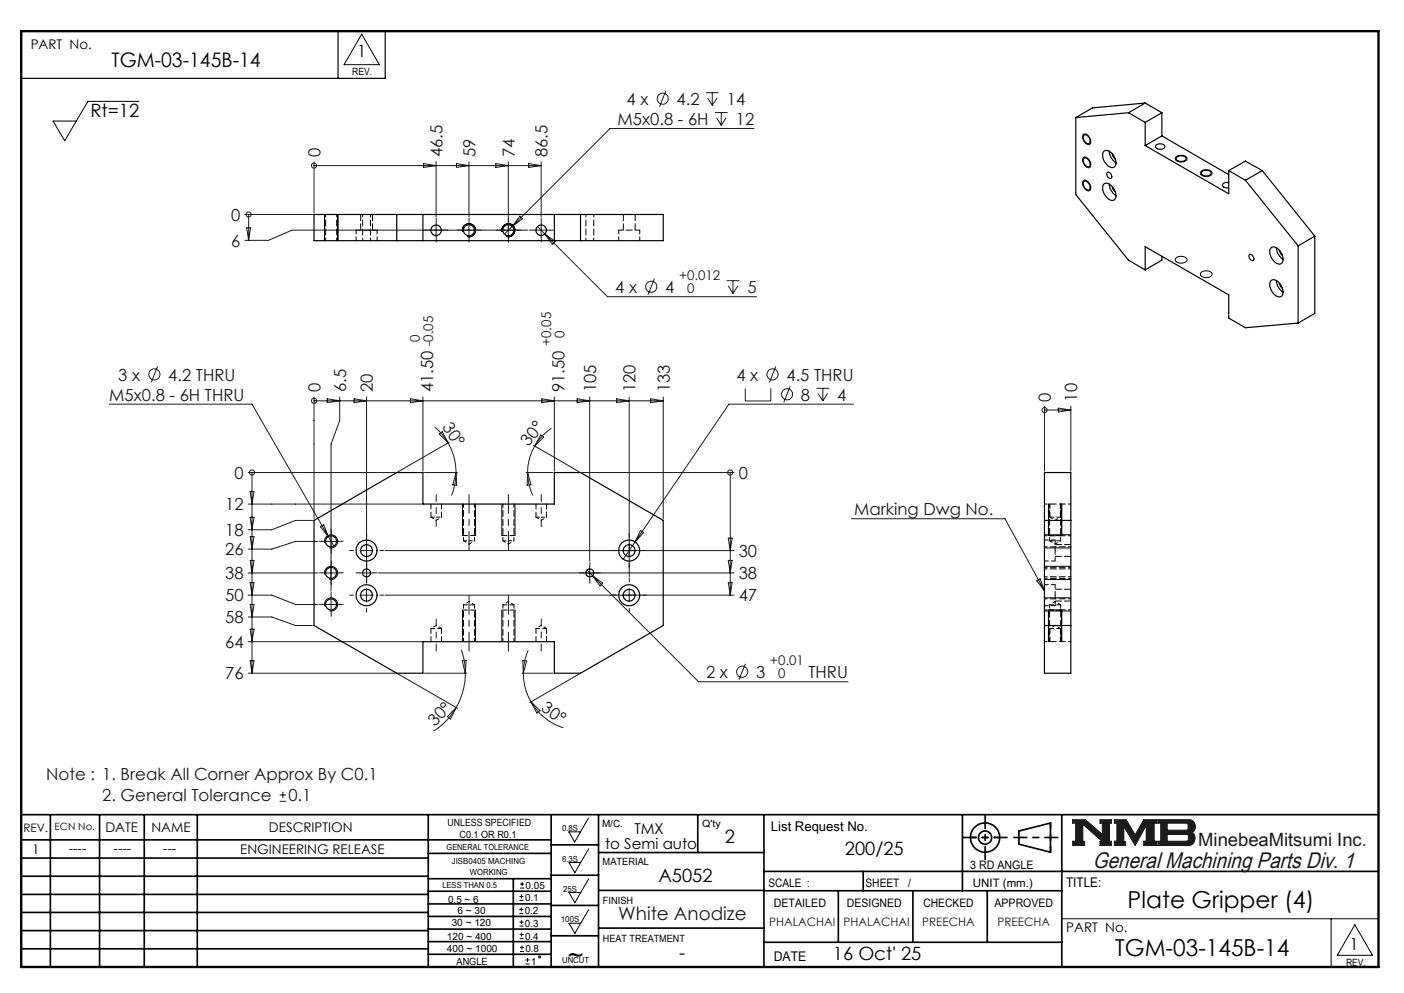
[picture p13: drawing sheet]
<svg xmlns="http://www.w3.org/2000/svg" width="297mm" height="210mm" viewBox="0 0 297 210" stroke-linecap="round" stroke-linejoin="round" font-family="sans-serif">
<defs><g id="words">
<g font-size="4.9">
<text x="238.5" y="192">Plate Gripper (4)</text>
<text x="120.1" y="203.7">~</text>
<text x="235.9" y="202.1">TGM-03-145B-14</text>
</g>
<text font-size="4.7" fill="#191924" x="231.2" y="183.6">General Machining Parts Div. 1</text>
<text font-size="4.2" x="23.6" y="14.3">TGM-03-145B-14</text>
<g font-size="3.9">
<text x="19.1" y="24.7">Rt=12</text>
<text x="153.3" y="178.4">2</text>
<text x="178.7" y="180.8">200/25</text>
<text x="139.3" y="186.6">A5052</text>
<text x="143.7" y="202.9">-</text>
<text x="176.2" y="203.1">16 Oct' 25</text>
</g>
<g font-size="3.9" fill="#191924">
<text x="253.5" y="178.9">MinebeaMitsumi Inc.</text>
<text x="130.8" y="194.7">White Anodize</text>
</g>
<g font-size="3.5">
<text x="75.6" y="12.1">1</text>
<text x="285.5" y="200.9">1</text>
</g>
<g font-size="3.5" fill="#191924">
<text x="132.6" y="22.2">4 x</text>
<text x="143.1" y="22.2">4.2</text>
<text x="153.7" y="22.2">14</text>
<text x="130.6" y="26.4">M5x0.8 - 6H</text>
<text x="155.7" y="26.4">12</text>
<text x="67.8" y="33.2" transform="rotate(-90 67.8 33.2)">0</text>
<text x="93.6" y="33.2" transform="rotate(-90 93.6 33.2)">46.5</text>
<text x="100.6" y="33.2" transform="rotate(-90 100.6 33.2)">59</text>
<text x="108.9" y="33.2" transform="rotate(-90 108.9 33.2)">74</text>
<text x="115.8" y="33.2" transform="rotate(-90 115.8 33.2)">86.5</text>
<text x="48.9" y="46.7">0</text>
<text x="48.9" y="52.2">6</text>
<text x="130.1" y="62">4 x</text>
<text x="140.7" y="62">4</text>
<text x="158.1" y="62">5</text>
<text x="25" y="80.5">3 x</text>
<text x="35.6" y="80.5">4.2 THRU</text>
<text x="67.8" y="82.9" transform="rotate(-90 67.8 82.9)">0</text>
<text x="73.2" y="82.9" transform="rotate(-90 73.2 82.9)">6.5</text>
<text x="78.9" y="82.9" transform="rotate(-90 78.9 82.9)">20</text>
<text x="91.6" y="82.9" transform="rotate(-90 91.6 82.9)">41.50</text>
<text x="119.4" y="82.9" transform="rotate(-90 119.4 82.9)">91.50</text>
<text x="126.1" y="82.9" transform="rotate(-90 126.1 82.9)">105</text>
<text x="134.4" y="82.9" transform="rotate(-90 134.4 82.9)">120</text>
<text x="141.7" y="82.9" transform="rotate(-90 141.7 82.9)">133</text>
<text x="155.8" y="80.5">4 x</text>
<text x="166.4" y="80.5">4.5 THRU</text>
<text x="23.1" y="84.7">M5x0.8 - 6H THRU</text>
<text x="169.4" y="84.7">8</text>
<text x="177.1" y="84.7">4</text>
<text x="222.3" y="84.9" transform="rotate(-90 222.3 84.9)">0</text>
<text x="227.9" y="84.9" transform="rotate(-90 227.9 84.9)">10</text>
<text x="93.5" y="90.3" transform="rotate(56 93.5 90.3)">30°</text>
<text x="111.8" y="94.5" transform="rotate(-51 111.8 94.5)">30°</text>
<text x="49.6" y="101.3">0</text>
<text x="156.3" y="101.3">0</text>
<text x="47.6" y="107.9">12</text>
<text x="47.6" y="113.3">18</text>
<text x="180.7" y="108.9">Marking Dwg No.</text>
<text x="47.6" y="117.4">26</text>
<text x="156.3" y="117.7">30</text>
<text x="47.6" y="122.5">38</text>
<text x="156.3" y="122.5">38</text>
<text x="47.6" y="127.2">50</text>
<text x="47.6" y="131.8">58</text>
<text x="156.3" y="127.2">47</text>
<text x="47.6" y="137">64</text>
<text x="47.6" y="143.7">76</text>
<text x="149.4" y="143.4">2 x</text>
<text x="159.9" y="143.4">3</text>
<text x="171" y="143.4">THRU</text>
<text x="92.1" y="153.8" transform="rotate(-46 92.1 153.8)">30°</text>
<text x="114.3" y="150.2" transform="rotate(34 114.3 150.2)">30°</text>
<text x="9.8" y="164.9">Note : 1. Break All Corner Approx By C0.1</text>
<text x="21.6" y="169.4">2. General Tolerance</text>
<text x="61" y="169.4">0.1</text>
</g>
<g font-size="3.2">
<text x="128" y="179.5">to Semi auto</text>
<text x="134.2" y="176.3">TMX</text>
</g>
<g font-size="2.8">
<text x="6.5" y="10.4">PART No.</text>
<text x="22.3" y="175.9">DATE</text>
<text x="32" y="175.9">NAME</text>
<text x="56.9" y="175.9">DESCRIPTION</text>
<text x="163.1" y="175.7">List Request No.</text>
<text x="6.8" y="180.6">1</text>
<text x="14.5" y="180.3">----</text>
<text x="24" y="180.3">----</text>
<text x="34.5" y="180.3">---</text>
<text x="50.8" y="180.7">ENGINEERING RELEASE</text>
<text x="225.5" y="187.6">TITLE:</text>
<text x="225.6" y="197.2">PART No.</text>
<text x="163.7" y="203.2">DATE</text>
</g>
<g font-size="2.8" fill="#191924">
<text x="143.6" y="59.1">+0.012</text>
<text x="145.3" y="62">0</text>
<text x="119.4" y="71.5" transform="rotate(-90 119.4 71.5)">0</text>
<text x="88.8" y="72.2" transform="rotate(-90 88.8 72.2)">0</text>
<text x="91.6" y="73.2" transform="rotate(-90 91.6 73.2)">-0.05</text>
<text x="116.6" y="73.2" transform="rotate(-90 116.6 73.2)">+0.05</text>
<text x="162.9" y="140.6">+0.01</text>
<text x="164.6" y="143.4">0</text>
</g>
<g font-size="2.5">
<text x="4.9" y="175.9">REV.</text>
<text x="205.2" y="183.8">3 RD ANGLE</text>
<text x="162.5" y="187.5">SCALE :</text>
<text x="163.7" y="191.7">DETAILED</text>
<text x="179.2" y="191.9">DESIGNED</text>
<text x="183.1" y="187.5">SHEET</text>
<text x="192.1" y="187.5">/</text>
<text x="195.3" y="191.9">CHECKED</text>
<text x="205.8" y="187.5">UNIT (mm.)</text>
<text x="210.4" y="191.9">APPROVED</text>
</g>
<g font-size="2.5" fill="#191924">
<text x="162.7" y="195.9">PHALACHAI PHALACHAI</text>
<text x="195.1" y="195.9">PREECHA</text>
<text x="211" y="195.9">PREECHA</text>
</g>
<g font-size="2.1">
<text x="74.5" y="16">REV.</text>
<text x="11.6" y="175.6">ECN No.</text>
<text x="94.7" y="174.7">UNLESS SPECIFIED</text>
<text x="97.2" y="177.3">C0.1 OR R0.1</text>
<text x="127.3" y="174.9">M/C.</text>
<text x="148.6" y="175">Q'ty</text>
<text x="127.5" y="183">MATERIAL</text>
<text x="94.8" y="191">0.5 ~ 6</text>
<text x="111.1" y="190.6">0.1</text>
<text x="111.2" y="188">0.05</text>
<text x="127.6" y="191.1">FINISH</text>
<text x="95.6" y="195.9">30 ~ 120</text>
<text x="96.8" y="193.3">6 ~ 30</text>
<text x="111" y="193.4">0.2</text>
<text x="111.1" y="196.1">0.3</text>
<text x="94.5" y="198.8">120 ~ 400</text>
<text x="94.5" y="201.3">400 ~ 1000</text>
<text x="111.1" y="198.7">0.4</text>
<text x="111.2" y="201.4">0.8</text>
<text x="127.6" y="199.2">HEAT TREATMENT</text>
<text x="96.6" y="204.1">ANGLE</text>
<text x="112.3" y="204.1">1</text>
<text x="284.7" y="204.3">REV.</text>
</g>
<g font-size="1.8">
<text x="94.5" y="179.8">GENERAL TOLERANCE</text>
<text x="118.9" y="175.7">0.8S</text>
<text x="95.6" y="182.8">JISB0405 MACHING</text>
<text x="99.4" y="185.1">WORKING</text>
<text x="118.9" y="182.2">6.3S</text>
<text x="93.6" y="187.8">LESS THAN 0.5</text>
<text x="119.1" y="188.6">25S</text>
<text x="118.6" y="195.1">100S</text>
<text x="118.9" y="203.6">UNCUT</text>
</g>
</g></defs>
<g fill="none" stroke="#000" stroke-width=".35">
<path d="M4.5 172.3h287.1M4.5 177.6h112.1M10.7 172.3v32.2M21.1 172.3v32.2M30.5 172.3v32.2M41.7 172.3v32.2M90.6 172.3v32.2M116.6 172.3v32.2M116.6 178.7h10M126.6 172.3v32.2M147.6 172.3v8M161.6 172.3v32.2"/>
<path d="M203.6 172.3v16.1M215.5 175.7l6.7-1.6v6.1l-6.7-1.7zM224.6 172.3v32.2M4.5 185.3h86.1M4.5 181.5h86.1M4.5 189.2h86.1M4.5 193h86.1M4.5 196.8h86.1M90.6 199.1h26M90.6 193.8h26M90.6 188.5h26M90.6 191.2h26"/>
<path d="M90.6 180.5h26M90.6 185.8h26M90.6 196.5h26M108.6 185.8v18.5M116.6 185.1h10M116.6 191.5h10M116.6 197.9h10M126.6 196.3h35M126.6 188.3h35M126.6 180.3h35M161.6 184.3h130M161.6 199.3h63"/>
<path d="M161.6 188.4h63M177.3 188.4v10.9M182.6 184.3v4.1M193.1 188.4v10.9M208.8 188.4v10.9M4.5 200.7h86.1M90.6 201.8h26"/>
<circle cx="208.4" cy="177.1" r="3.1"/>
<circle cx="208.4" cy="177.1" r="1.4"/>
</g>
<path d="M226.9 173.3h2.7l3.6 3.2v-2.4h-.5v-.8h2.4v.8h-.4v3.8h.4v.9h-2.4v-.9h.5l-4.1-3.6v3.6h.3v.9h-2.5v-.9h.6v-3.8h-.6zM235.7 173.3h2.5l1.9 3.3 1.8-3.3h2.8v.8h-.5v3.8h.5v.9h-2.8v-.9h.6v-3.3l-2.4 4.2-2.4-4v3.2h.4v.8h-2.4v-.9h.6v-3.8h-.6zM244.9 173.3h6.6a1.48 1.48 0 0 1 1.3 1.2 1.48 1.48 0 0 1-.7 1.6 1.48 1.48 0 0 1 .7 1.6 1.48 1.48 0 0 1-1.4 1.1h-6.5v-.9h.6v-3.8h-.6zM246.9 174.1h4.1l.3 .2v1l-.3 .3h-4.1zM246.9 176.5h4.2l.3 .3v.8l-.4 .3h-4.1z" fill="none" stroke="#191924" stroke-width=".21"/>
<path d="M76.5 7.2l3.8 6.5h-7.5zM120.3 175.9h2.5l-1.2 2.2zM124.5 173l-1.7 2.9M124.5 179.5l-1.7 2.9M120.4 182.4h2.4l-1.2 2.2zM120.4 188.8h2.4l-1.2 2.1zM120.4 195.3h2.4l-1.2 2.1zM124.5 185.9l-1.7 2.9M124.5 192.4l-1.7 2.9M224.6 194.3h67M281.6 194.3v10.2M286.6 195.6l3.7 6.4h-7.4z" fill="none" stroke="#000" stroke-width=".21"/>
<path d="M4.5 6.6h287.1" fill="none" stroke="#000" stroke-width=".21" stroke-dasharray="6.3 1.3 1.3 1.3" stroke-dashoffset="1.9"/>
<path d="M71.5 6.6v10M81.5 6.6v10h-77" fill="none" stroke="#000" stroke-width=".25"/>
<path d="M205.3 177.1h6.2M222.2 174v6.2" fill="none" stroke="#000" stroke-width=".35" stroke-dasharray="15.2 1.3 1.3 1.3" stroke-dashoffset="14.1"/>
<path d="M203.8 177.1h9.2M208.4 172.5v9.2M214.5 177.1h9.3" fill="none" stroke="#000" stroke-width=".35" stroke-dasharray="15.2 1.3 1.3 1.3" stroke-dashoffset="12.5"/>
<path d="M4.5 6.6h287.1v197.9h-287.1z" fill="none" stroke="#000" stroke-width=".5"/>
<path d="M226.9 173.3v.8h.6v3.8h-.6v.9h2.5v-.9h-.3v-3.6l4.1 3.6h-.5v.9h2.4v-.9h-.4v-3.8h.4v-.8h-2.4v.8h.5v2.4l-3.6-3.2zM235.7 173.3v.8h.6v3.8h-.6v.9h2.4v-.8h-.4v-3.2l2.4 4 2.4-4.2v3.3h-.6v.9h2.8v-.9h-.5v-3.8h.5v-.8h-2.8l-1.8 3.3-1.9-3.3zM246.9 176.5h4.2l.3 .2v1l-.3 .2h-4.2zM244.9 173.3v.8h.6v3.8h-.6v.9h6.9l.7-.5 .3-.9-.1-.7-.6-.6a1.48 1.48 0 0 0 .7-1.6 1.48 1.48 0 0 0-1.3-1.2zM246.9 174.1h4.1l.3 .2v1.1l-.2 .2h-4.2z" fill-rule="evenodd" fill="#191924"/>
<g fill="none" stroke="#191924" stroke-width=".21">
<path d="M140.9 19.2l-1.4 3.4M149.3 19.6h2.7M150.7 19.6v2.7M66.4 35h.1M66.4 34.2v10.8M66.4 35h48.1M89.6 34.6l2.7 .4-2.7 .4zM92.3 34.2v11.7M96.6 34.6l2.6 .4-2.6 .4zM99.2 34.2v11.6M104.9 34.6l2.6 .4-2.6 .4zM107.5 34.2v15.9"/>
<path d="M111.8 34.6l2.7 .4-2.7 .4zM114.5 34.2v11.7M149.7 20.7l1 1.6M151.2 23.8h2.7M151.6 24.9l1 1.6M151.7 20.7l-1 1.6M152.6 23.8v2.7M153.6 24.9l-1 1.6M159.5 27.2h-30.5l-22.3 22.3M51.8 45.4h14.3M52.2 48.2h.8l-.4 2.6zM52.6 45.4v5.4"/>
<path d="M52.6 45.4h.1M92.3 47.3v2.8M99.2 47.3v2.8M110 45.7l.5 .6-2.1 1.6zM111.7 48.7h-49.9l-5 2.1h-5M113.1 48.7h2.8M113.7 47.9l1.6 1.6M114.5 47.3v2.8M115.3 49.5l13.2 13.3h31.6M115.3 49.5l2.1 1.6-.6 .5zM138.4 58.9l-1.3 3.4M153.7 59.4h2.7"/>
<path d="M155 59.4v2.7M33.3 77.5l-1.3 3.3M154.1 60.5l.9 1.6M156.1 60.5l-1.1 1.6M164.1 77.5l-1.3 3.3M23.1 85.5h30.2l16.2 28M52.5 99.9h31.1M53.3 99.9v42.5M53.3 99.9h.1M66.4 84.8h.1M66.4 84.8h73.9M66.4 84v25.7"/>
<path d="M69.2 84.3l2.7 .5-2.7 .4zM71.9 84v4.9l-1.9 5v31.1M74.9 84.3l2.6 .5-2.6 .4zM77.5 84v38.5M86.8 84.3l2.7 .5-2.7 .4zM89.5 84v15.7M89.8 99.9h7M92 90.3a12.9 12.9 0 0 1 2.8 3.4M92.9 91.8l.7-.5 1.2 2.4zM94.8 93.7l.4 .9a12.9 12.9 0 0 1 1.3 5.3M95 93.5l-10.8 6.3M96.5 99.9a13.1 13.1 0 0 1-1 4.9"/>
<path d="M96.5 99.9l.1 2.7-.8-.1zM111.3 99.9h5.6M111.6 99.9l.7 2.6-.8 .1zM111.6 99.9a11.5 11.5 0 0 0 1.1 4.9M112.9 94.2l9.7 5.6M113.1 94.3a11.8 11.8 0 0 0-1.5 5.6M114.4 92l.6 .5-1.9 1.8zM114.6 84.3l2.7 .5-2.7 .4zM116.7 90.6a11 11 0 0 0-3.6 3.7M117.3 84v15.7M122.1 84.3l2.6 .5-2.6 .4zM123.1 99.9h32.2"/>
<path d="M124.7 84v34.6M130.5 84.3l2.6 .5-2.6 .4zM133.1 84v38M137.7 84.3l2.6 .5-2.6 .4zM140.3 84v25.7M154.5 99.9v26M154.5 99.9h.1M157.7 82.1v2.7h5.4v-2.7M167.1 81.7l-1.3 3.4M172.7 82.1h2.7M173 83.2l1.1 1.6M174.1 82.1v2.7"/>
<path d="M175 83.2l-.9 1.6M180.6 85.5h-26.4l-19.9 29.1M220.9 86.7h.1M220.9 85.9v13.8M220.9 86.7h5.6M223.9 86.3l2.6 .4-2.6 .4zM226.5 85.9v13.8M52.5 106.6h36.7M52.9 104h.8l-.4 2.6zM52.9 113.5h.8l-.4 2.6zM52.9 118.5h.8l-.4 2.7zM52.9 109.4h.8l-.4 2.6z"/>
<path d="M66.1 110.1h-3.6l-5 1.9h-5M67.2 114.5h-4.7l-5 1.6h-5M67.8 111.4l.7-.4 1 2.5zM68.7 114.5h2.7M69.5 113.5l1.1 2M76.1 116.4h2.8M81.5 116.4h73.8M124.7 119.8v2.7M134.3 114.6l-2.5 3.7M135.5 112.2l.7 .4-1.9 2zM154.1 118.5h.8l-.4 2.7zM154.1 113.8h.8l-.4 2.6z"/>
<path d="M180.1 109.7h32.5l8.3 15.2M52.5 121.2h14.7M52.5 125.9h5l5 1.9h4.7M52.5 135.7h36.7M52.5 130.5h5l5 1.8h3.6M52.9 123.2h.8l-.4 2.7zM52.9 127.8h.8l-.4 2.7zM52.9 133.1h.8l-.4 2.6zM52.9 139.7h.8l-.4 2.7zM68.7 121.2h2.7M68.7 127.8h2.7M70 126.4v2.8"/>
<path d="M76.1 121.2h2.8M76.1 125.9h2.8M77.5 124.5v2.8M80 121.2h75.3M81.5 125.9h73.8M97.6 137.4a13.7 13.7 0 0 1 .8 5M97.8 139.8l.8-.1-.2 2.7zM110.6 139.7l.8 .1-.7 2.6zM111.7 137.5l-.2 .5a13.3 13.3 0 0 0-.8 4.4M124.2 120.6l1.1 1.1M125.3 121.7l22.5 22.5h31.6M125.3 121.7l2.2 1.6-.6 .6z"/>
<path d="M133.1 124.5v2.8M154.1 123.2h.8l-.4 2.7zM219.3 122.8l.7-.4 .9 2.5zM52.5 142.4h31.1M84.2 142.5l12.6 7.3M89.8 142.4h8.9M96.5 149.6a13.9 13.9 0 0 1-4.8 5M96.5 149.6l-1.2 2.4-.6-.5zM98.4 142.4a14.8 14.8 0 0 1-1.9 7.2M110.4 142.4h6.5M110.7 142.4a12.2 12.2 0 0 0 1.6 6M112.3 148.4a12.4 12.4 0 0 0 6.9 5.5"/>
<path d="M112.3 148.4l1.9 1.9-.6 .5zM122.6 142.5l-10.5 6.1M157.7 140.4l-1.4 3.3M59.2 169.5h1.3M59.2 168.1h1.3M59.8 167.5v1.3"/>
<circle cx="66.4" cy="35" r=".54"/>
<circle cx="140.2" cy="20.9" r="1.18"/>
<circle cx="52.6" cy="45.4" r=".54"/>
<circle cx="32.7" cy="79.2" r="1.18"/>
<circle cx="137.8" cy="60.6" r="1.18"/>
<circle cx="163.4" cy="79.2" r="1.18"/>
<circle cx="53.3" cy="99.9" r=".54"/>
<circle cx="66.4" cy="84.8" r=".54"/>
<circle cx="154.5" cy="99.9" r=".54"/>
<circle cx="166.5" cy="83.4" r="1.18"/>
<circle cx="221" cy="86.7" r=".54"/>
<circle cx="157" cy="142.1" r="1.18"/>
</g>
<g fill="none" stroke="#000" stroke-width=".21">
<path d="M29.4 21.4h-10.8l-4.9 8.4-2.5-4.2h4.9M229.1 33.4a.82 .82 0 0 1 1.3 .4 1.07 1.07 0 0 1-.1 1.7 1.68 1.68 0 0 1-1.2-2.1zM229.2 28.4a1.22 1.22 0 0 1 1.5 1.2 .67 .67 0 0 1-.2 .9 .67 .67 0 0 1-.9-.3l-.6-1zM229.2 38.2a1.48 1.48 0 0 1 1.6 1.6 .62 .62 0 0 1-.6 .6 .62 .62 0 0 1-.6-.4l-.6-1v-.4zM248.8 33.2a1.46 1.46 0 0 1 2.3 .4 1.5 1.5 0 0 1-2.5 0zM254 36.3a1.65 1.65 0 0 1 2.4 .2 1.36 1.36 0 0 1-2.3 .5 .47 .47 0 0 1-.1-.7zM68.7 45.4v5.5M71.4 45.4v5.5M97.9 49.1a1.38 1.38 0 0 1 1.1-1.8 1.38 1.38 0 0 1 1.6 1.5 1.38 1.38 0 0 1-1.8 1.2M106.2 49.1a1.38 1.38 0 0 1 1.2-1.8 1.38 1.38 0 0 1 1.5 1.5 1.38 1.38 0 0 1-1.7 1.2M248.8 54.5a1.57 1.57 0 0 1 2.3 .4 1.49 1.49 0 0 1-2.4 .3 .45 .45 0 0 1 .1-.7zM254 57.7a1.65 1.65 0 0 1 2.4 .2 1.39 1.39 0 0 1-2.3 .5 .52 .52 0 0 1-.1-.7z"/>
<path d="M68.7 114.9a1.39 1.39 0 0 1 1.2-1.8 1.39 1.39 0 0 1 1.5 1.5 1.39 1.39 0 0 1-1.7 1.2M97.8 106.6v6.7M100.6 106.6v6.7M106.2 106.6v6.7M108.9 106.6v6.7M220.9 119.8h5.6M220.9 113.1h5.6M220.9 115.9h5.6M221.8 106.6v6.7M224.6 106.6v6.7M68.7 121.5a1.39 1.39 0 0 1 1.2-1.7 1.39 1.39 0 0 1 1.5 1.5 1.39 1.39 0 0 1-1.7 1.2M68.7 128.2a1.39 1.39 0 0 1 1.2-1.8 1.39 1.39 0 0 1 1.5 1.6 1.39 1.39 0 0 1-1.7 1.2"/>
<path d="M97.8 129v6.7M100.6 129v6.7M106.2 129v6.7M108.9 129v6.7M220.9 122.5h5.6M220.9 126.4h5.6M220.9 129.2h5.6M221.8 129v6.7M224.6 129v6.7M109.9 193.2h.8M109.9 192.3h.8M109.9 195.9h.8"/>
<path d="M109.9 195h.8M109.9 190.4h.8M109.9 189.6h.8M109.9 198.5h.9M109.9 197.7h.9M110 187.8h.9M110 187h.9M110.3 191.9v.8M110.3 189.2v.8M110.3 194.6v.8M110.3 197.2v.9M110.4 199.9v.9"/>
<path d="M110.5 186.5v.9M110 201.2h.8M110 200.4h.8M111.2 203.9h.8M111.2 203h.8M111.6 202.6v.8"/>
<circle cx="114.1" cy="202.4" r=".21"/>
</g>
<path d="M99.2 104.6v11.8M107.6 104.6v11.8M99.2 125.9v11.8M107.6 137.7v-11.8" fill="none" stroke="#191924" stroke-width=".21" stroke-dasharray="15.2 1.3 1.3 1.3" stroke-dashoffset="11.3"/>
<path d="M92.3 111.4v-6.8M114.5 111.4v-6.8M92.3 130.9v6.8M114.5 137.7v-6.8" fill="none" stroke="#191924" stroke-width=".21" stroke-dasharray="15.2 1.3 1.3 1.3" stroke-dashoffset="13.8"/>
<g fill="none" stroke="#000" stroke-width=".21" stroke-dasharray="1.3 .6" stroke-dashoffset=".2">
<path d="M91.2 106.6v2.8M93.4 109.4v-2.8M97.8 113.3h2.8M106.2 113.3h2.7M113.4 106.6v2.8M115.6 109.4v-2.8M221.8 113.3h2.8M222.1 106.6v2.8M224.3 109.4v-2.8M91.2 132.9v2.8M93.4 135.7v-2.8M100.6 129h-2.8"/>
<path d="M108.9 129h-2.7M113.4 132.9v2.8M115.6 135.7v-2.8M222.1 132.9v2.8M224.3 135.7v-2.8M224.6 129h-2.8"/>
</g>
<g fill="none" stroke="#191924" stroke-width=".21" stroke-dasharray="15.2 1.3 1.3 1.3">
<path d="M90.9 48.7h-1.1M92.3 47.3v-1.1M92.3 50.1v1.1M93.7 48.7h1.1M97.8 48.7h-1.1M99.2 47.3v-1.2M99.2 50.1v1.1M100.6 48.7h1.2M106.2 48.7h-1.2M107.6 47.3v-1.2M107.6 50.1v1.1M108.9 48.7h1.2"/>
<path d="M113.1 48.7h-1.1M114.5 47.3v-1.1M114.5 50.1v1.1M115.9 48.7h1.1M68.7 114.5h-1.2M70.1 119.8v-1.2M70.1 113.1v-1.2M70.1 115.9v1.1M71.4 114.5h1.2M74.8 116.4h-.9M77.6 113.6v-.8M77.6 119.2v.8"/>
<path d="M77.6 119.8v-.9M80.3 116.4h.9M124.8 119.8v-.9M130.3 116.4h-.8M133.1 113.6v-.8M133.1 119.2v.8M135.9 116.4h.8M68.7 127.8h-1.2M68.7 121.1h-1.2M70.1 126.4v-1.1M70.1 129.2v1.2M70.1 122.5v1.2"/>
<path d="M71.4 127.8h1.2M71.4 121.1h1.2M74.8 125.9h-.9M76.2 121.1h-.9M77.6 123.1v-.8M77.6 128.6v.9M77.6 122.5v.9M78.9 121.1h.9M80.3 125.9h.9M123.4 121.1h-.8M124.8 122.5v.9M126.2 121.1h.8"/>
<path d="M130.3 125.9h-.8M133.1 123.1v-.8M133.1 128.6v.9M135.9 125.9h.8"/>
</g>
<g fill="none" stroke="#000" stroke-width=".25">
<path d="M227.6 24.9v16.3l11.1 13.8 3.6 2.1M229.2 28.7a.88 .88 0 0 1 1.3 .7 .58 .58 0 0 1-.1 .9 .58 .58 0 0 1-.8-.3l-.4-.6zM229.2 38.5a.88 .88 0 0 1 1.3 .8 .58 .58 0 0 1-.1 .9 .58 .58 0 0 1-.8-.4l-.4-.6zM229.3 33.5a1.15 1.15 0 0 1 1.3 1.3 .54 .54 0 0 1-.5 .5 .54 .54 0 0 1-.5-.4 1.19 1.19 0 0 1-.3-1.4zM233.4 32.1a1.16 1.16 0 0 1 1.8 .3 2.29 2.29 0 0 1 .6 2.9 1.33 1.33 0 0 1-1.9-.8 2.47 2.47 0 0 1-.5-2.4zM233.5 38.9a1.7 1.7 0 0 1 2.3 1.3 1.44 1.44 0 0 1-.4 2.2 2.52 2.52 0 0 1-1.9-3.5zM234.2 36.5a.78 .78 0 0 1 .8 .4 .78 .78 0 0 1-.1 .9 .93 .93 0 0 1-.7-1.3zM234.7 32a3.2 3.2 0 0 0 1.4 2.5M234.7 38.9a3.2 3.2 0 0 0 1.4 2.5M235.3 32.5l.2 .6 .4 .5M235.3 39.5l.2 .5 .4 .6M238.7 23.8l3.6 2.1"/>
<path d="M238.7 23.8l-11.1 1.1M242.3 25.9v4.9M242.3 30.8l17.6 10.2v-4.9M242.3 21.8l-3.6 2M242.3 21.8l3.5 2M242.3 21.8l-11.2 1-3.5 2.1M244.6 30.6a1.29 1.29 0 0 1 1.9 .4 1.19 1.19 0 0 1-2.1 0zM245.8 28.7l-3.5 2.1M245.8 28.7l14.1 8.2M245.8 23.8l-3.5 2.1M245.8 23.8v4.9M249 33.2a1.37 1.37 0 0 1 1.9 .3 1.11 1.11 0 0 1-1.8 .5l-.3-.4z"/>
<path d="M254.3 36.3a1.34 1.34 0 0 1 1.9 .2 1.09 1.09 0 0 1-1.8 .5l-.3-.3zM259.9 38.6a.87 .87 0 0 0-1.3 .7l.7 .4h.6M259.9 36.1l3.6 2M259.9 36.1l3.6-2 3.5 2M263.5 38.1l11.1 13.9M267 36.1l-3.5 2M267 36.1l11.1 13.8M66.4 45.4h73.9v5.5h-73.9zM83.9 45.4v5.5M89.5 45.4v5.5M117.3 45.4v5.5M122.8 45.4v5.5"/>
<path d="M242.3 57.1v-4.9l17.6 10.2v4.9l3.6 2 11.1-1M245.8 54.2v.8l-3.5 2.1M264.3 53.8a.83 .83 0 0 1 .8 .4 .83 .83 0 0 1 0 .9 .87 .87 0 0 1-.8-1.3zM268.9 52.4a1.59 1.59 0 0 1 2.1 1 1.59 1.59 0 0 1-.2 2.4 2.57 2.57 0 0 1-2-3.2zM268.9 59.3a1.6 1.6 0 0 1 2.1 1 1.62 1.62 0 0 1-.2 2.5 2.59 2.59 0 0 1-2-3.3zM270 52.4a3.2 3.2 0 0 0 1.4 2.4M270 59.3a3.2 3.2 0 0 0 1.4 2.5M270.7 52.9l.3 .8 .3 .3M270.7 59.9l.3 .8 .3 .3M274.6 52v16.3M278.1 49.9l-3.5 2.1M278.1 49.9v16.4l-3.5 2"/>
<path d="M220.9 99.9h5.6v42.5h-5.6zM66.4 110.1l17.5-10.2h5.6v6.7h27.8v-6.7h5.5l17.5 10.2v22.2l-17.5 10.1h-5.5v-6.7h-27.8v6.7h-5.6l-17.5-10.1zM220.9 110.1h5.6M220.9 132.3h5.6"/>
<circle cx="92.3" cy="48.7" r="1.1"/>
<circle cx="99.2" cy="48.7" r="1.16"/>
<circle cx="107.5" cy="48.7" r="1.16"/>
<circle cx="114.5" cy="48.7" r="1.1"/>
<circle cx="70" cy="114.5" r="1.16"/>
<circle cx="77.5" cy="116.4" r="1.24"/>
<circle cx="77.5" cy="116.4" r="2.22"/>
<circle cx="133.1" cy="116.4" r="1.24"/>
<circle cx="133.1" cy="116.4" r="2.22"/>
<circle cx="70" cy="121.1" r="1.15"/>
<circle cx="70" cy="127.8" r="1.15"/>
<circle cx="77.5" cy="121.2" r=".83"/>
<circle cx="77.5" cy="125.9" r="1.24"/>
<circle cx="77.5" cy="125.9" r="2.22"/>
<circle cx="124.8" cy="121.2" r=".83"/>
<circle cx="133.1" cy="125.9" r="1.24"/>
<circle cx="133.1" cy="125.9" r="2.22"/>
</g>
<path d="M222 114.4h2.4M100.4 127.9h-2.3M108.7 127.9h-2.3M224.4 127.9h-2.4" fill="none" stroke="#000" stroke-width=".21" stroke-dasharray="1.3 .6" stroke-dashoffset=".4"/>
<g fill="none" stroke="#000" stroke-width=".21" stroke-dasharray="1.3 .6" stroke-dashoffset=".6">
<path d="M91.2 109.4h1.1M91.2 109.4l1.1 .6M92.3 109.4h1.1M92.3 110l1.1-.6M98.1 114.4h1.1M98.1 106.6v7.8M99.2 114.4h1.2M100.4 114.4v-7.8M106.4 114.4h1.2M106.4 106.6v7.8M107.6 114.4h1.1M108.7 114.4v-7.8"/>
<path d="M113.4 109.4h1.1M113.4 109.4l1.1 .6M114.5 109.4h1.1M114.5 110l1.1-.6M222 106.6v7.8M222.1 109.4l1.1 .6M223.2 110l1.1-.6M224.4 114.4v-7.8M92.3 132.2l-1.1 .7M93.4 132.9l-1.1-.7M98.1 127.9v7.8M100.4 135.7v-7.8"/>
<path d="M106.4 127.9v7.8M108.7 135.7v-7.8M114.5 132.2l-1.1 .7M115.6 132.9l-1.1-.7M222 127.9v7.8M223.2 132.2l-1.1 .7M224.3 132.9l-1.1-.7M224.4 135.7v-7.8"/>
</g>
<g fill="none" stroke="#000" stroke-width=".21" stroke-dasharray="1.3 .6" stroke-dashoffset=".5">
<path d="M75.3 48.7v2.2M79.8 50.9v-2.2M130.9 48.7v2.2M135.3 50.9v-2.2M221 118.6h2.2M222.1 109.4h2.2M223.2 116.4v-2.2M223.2 118.6v-2.2M223.2 114.2h-2.2M93.4 132.9h-2.2M115.6 132.9h-2.2M221 128.1h2.2"/>
<path d="M223.2 125.9v-2.3M223.2 128.1v-2.2M223.2 123.6h-2.2M224.3 132.9h-2.2"/>
</g>
<g fill="none" stroke="#000" stroke-width=".21" stroke-dasharray="1.3 .6" stroke-dashoffset=".7">
<path d="M68.9 45.3v5.6M71.2 50.9v-5.6M76.7 45.3v5.6M78.4 50.9v-5.6M123.9 45.3v5.6M125.6 50.9v-5.6M98.1 114.4l1.1 .7M99.2 115.1l1.2-.7M106.4 114.4l1.2 .7M107.6 115.1l1.1-.7M221 106.6h5.5M221 115.6h5.5"/>
<path d="M222 114.4l1.2 .7M223.2 115.1l1.2-.7M226.5 120h-5.5M226.5 113.3h-5.5M99.2 127.2l-1.1 .7M100.4 127.9l-1.2-.7M107.6 127.2l-1.2 .7M108.7 127.9l-1.1-.7M221 135.7h5.5M221 122h5.5M221 122.3h5.5M221 129h5.5"/>
<path d="M223.2 127.2l-1.2 .7M224.4 127.9l-1.2-.7M226.5 120.3h-5.5M226.5 126.6h-5.5"/>
</g>
<path d="M79.8 48.7h-4.5M135.3 48.7h-4.4" fill="none" stroke="#000" stroke-width=".21" stroke-dasharray="1.3 .6" stroke-dashoffset=".3"/>
<path d="M76.3 45.3v3.4M78.8 48.7v-3.4M131.9 45.3v3.4M134.4 48.7v-3.4M223.2 117.7h3.3M226.5 115.2h-3.3M223.2 127.1h3.3M226.5 124.6h-3.3" fill="none" stroke="#000" stroke-width=".21" stroke-dasharray="1.3 .6" stroke-dashoffset="-.1"/>
<use href="#words"/>
</svg>
